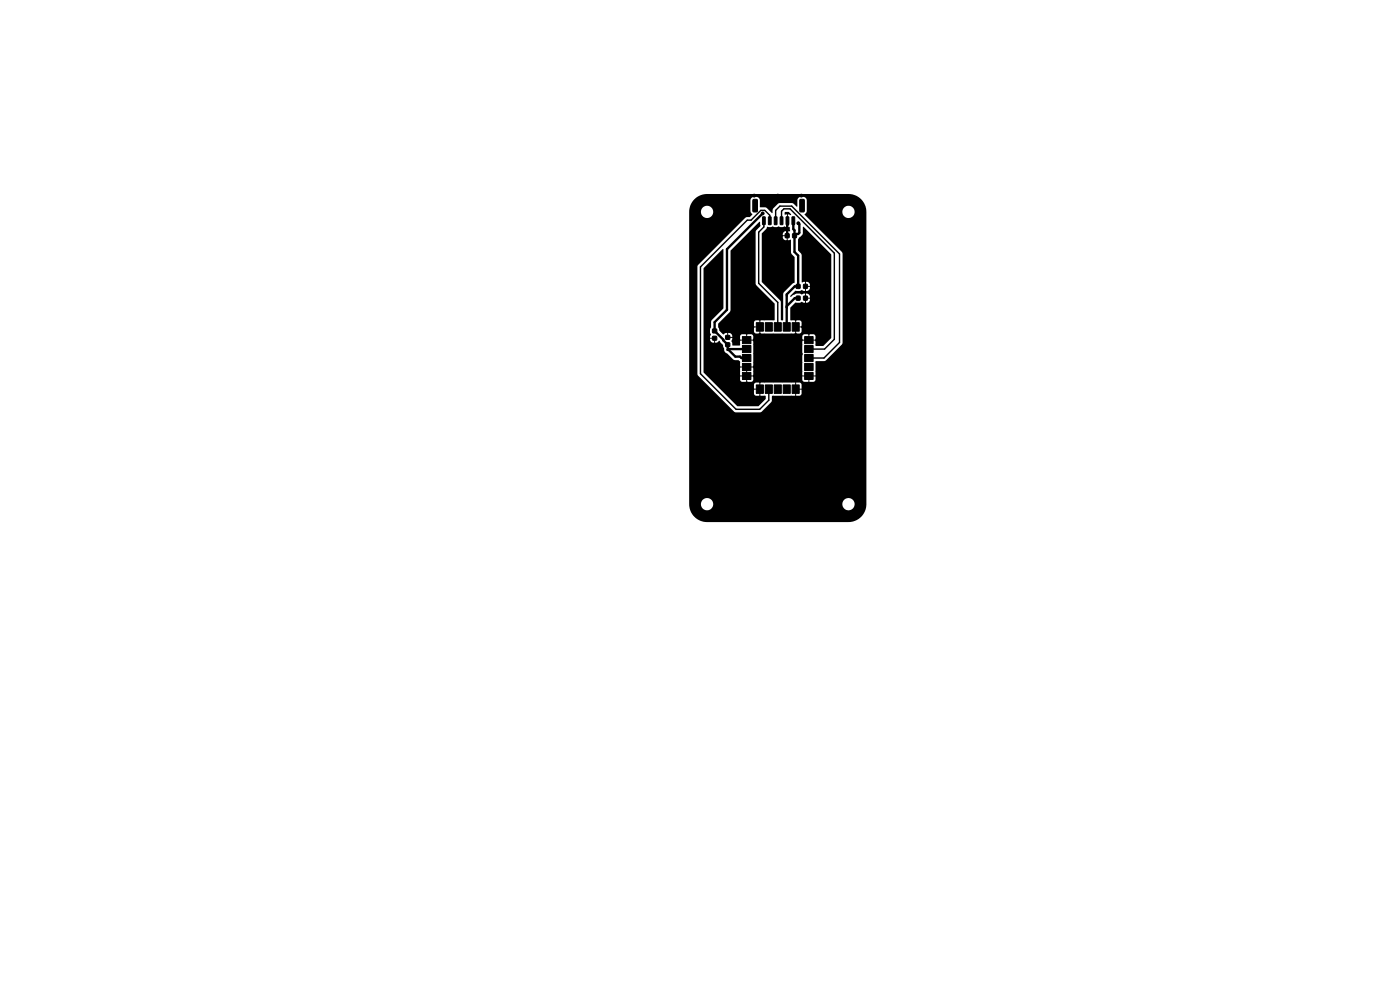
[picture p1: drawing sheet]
<svg xmlns="http://www.w3.org/2000/svg" width="297mm" height="210mm" viewBox="0 0 297 210" stroke-linecap="round" stroke-linejoin="round" font-family="sans-serif">
<g fill="#000" stroke="#000" stroke-width=".21">
<path d="M159.8 42.3h.6l.3 .1v2.3l-.2 .3h-.6l-.2-.2zM161.8 46l.5 .1v1.6l-.5-.1zM163 46l.6 .1-.1 1.6-.5-.1zM164.3 46l.5 .1v1.6l-.5-.1zM165.5 46l.6 .1-.1 1.6-.5-.1zM166.8 46l.5 .1v1.6l-.5-.1zM166.6 49.6h.8v.8h-.8zM168 46l.6 .1-.1 1.6-.5-.1zM168.2 49.6h.7v.8h-.7zM169.7 42.3h.7l.2 .1v2.3l-.1 .3h-.6l-.2-.2zM151.2 71.4h.8v.7h-.8zM151.2 69.8h.8v.8h-.8z"/>
<path d="M154 71.2h.8v.8h-.8zM154 72.7h.8v.8h-.8zM157.5 71.4h1.8v1.5h-1.8zM157.5 73.3h1.8v1.5h-1.8zM157.5 75.2h1.8v1.5h-1.8zM157.5 77.1h1.8v1.5h-1.8zM160.5 68.5h1.5v1.8h-1.5zM162.4 68.5h1.4v1.8h-1.4zM164.3 68.5h1.4v1.8h-1.4zM166.1 68.5h1.5v1.8h-1.5zM168 68.5h1.5v1.8h-1.5zM168.9 62.8h.8v.9h-.8z"/>
<path d="M168.9 60.3h.8v.9h-.8zM170.7 77.1h1.8v1.5h-1.8zM170.7 75.2h1.8v1.5h-1.8zM170.7 73.3h1.8v1.5h-1.8zM170.7 71.4h1.8v1.5h-1.8zM170.5 62.8h.8v.9h-.8zM170.5 60.3h.8v.9h-.8zM157.5 79h1.8v1.5h-1.8zM160.5 81.7h1.5v1.8h-1.5zM162.4 81.7h1.4v1.8h-1.4zM164.3 81.7h1.4v1.8h-1.4zM166.1 81.7h1.5v1.8h-1.5z"/>
<path d="M168 81.7h1.5v1.8h-1.5zM170.7 79h1.8v1.5h-1.8z"/>
<circle cx="147" cy="50" r=".3"/>
<circle cx="147" cy="45" r=".3"/>
<circle cx="147" cy="55" r=".3"/>
<circle cx="150" cy="42" r=".3"/>
<circle cx="155" cy="42" r=".3"/>
<circle cx="160" cy="41.5" r=".3"/>
<circle cx="161.8" cy="45.3" r=".3"/>
<circle cx="165" cy="41.5" r=".3"/>
<circle cx="165.6" cy="50" r=".3"/>
<circle cx="167" cy="51.4" r=".3"/>
<circle cx="169.4" cy="47.4" r=".3"/>
<circle cx="170" cy="41.5" r=".3"/>
<circle cx="170.9" cy="59.3" r=".3"/>
<circle cx="175" cy="42" r=".3"/>
<circle cx="180" cy="42" r=".3"/>
<circle cx="183" cy="45" r=".3"/>
<circle cx="183" cy="50" r=".3"/>
<circle cx="183" cy="55" r=".3"/>
<circle cx="147" cy="70" r=".3"/>
<circle cx="147" cy="65" r=".3"/>
<circle cx="147" cy="75" r=".3"/>
<circle cx="147" cy="60" r=".3"/>
<circle cx="150.2" cy="71.8" r=".3"/>
<circle cx="151.6" cy="73.2" r=".3"/>
<circle cx="153.5" cy="78.7" r=".3"/>
<circle cx="154.2" cy="69.3" r=".3"/>
<circle cx="154.7" cy="76.8" r=".3"/>
<circle cx="154.9" cy="78.9" r=".3"/>
<circle cx="156.1" cy="67.4" r=".3"/>
<circle cx="156.2" cy="70.2" r=".3"/>
<circle cx="156.6" cy="79.7" r=".3"/>
<circle cx="156.6" cy="72.1" r=".3"/>
<circle cx="156.6" cy="77.9" r=".3"/>
<circle cx="158.4" cy="70.6" r=".3"/>
<circle cx="159" cy="66.9" r=".3"/>
<circle cx="159.6" cy="69.4" r=".3"/>
<circle cx="160.1" cy="72.1" r=".3"/>
<circle cx="160.2" cy="77.8" r=".3"/>
<circle cx="160.2" cy="79.7" r=".3"/>
<circle cx="161.2" cy="65.7" r=".3"/>
<circle cx="161.2" cy="67.6" r=".3"/>
<circle cx="161.2" cy="71.1" r=".3"/>
<circle cx="162" cy="77.1" r=".3"/>
<circle cx="162.1" cy="74" r=".3"/>
<circle cx="163.3" cy="67.1" r=".3"/>
<circle cx="163.3" cy="65.7" r=".3"/>
<circle cx="164" cy="75.9" r=".3"/>
<circle cx="164.1" cy="71.7" r=".3"/>
<circle cx="165.2" cy="78.3" r=".3"/>
<circle cx="166.6" cy="72.9" r=".3"/>
<circle cx="167.2" cy="76.9" r=".3"/>
<circle cx="168.5" cy="65.9" r=".3"/>
<circle cx="168.8" cy="67.6" r=".3"/>
<circle cx="168.8" cy="71.1" r=".3"/>
<circle cx="169.7" cy="79.8" r=".3"/>
<circle cx="169.9" cy="75.1" r=".3"/>
<circle cx="169.9" cy="72.1" r=".3"/>
<circle cx="170.4" cy="69.4" r=".3"/>
<circle cx="170.7" cy="65.7" r=".3"/>
<circle cx="171.6" cy="70.6" r=".3"/>
<circle cx="172.3" cy="63.3" r=".3"/>
<circle cx="172.3" cy="60.8" r=".3"/>
<circle cx="172.5" cy="66.8" r=".3"/>
<circle cx="173.3" cy="72.1" r=".3"/>
<circle cx="173.5" cy="79.7" r=".3"/>
<circle cx="173.6" cy="77.2" r=".3"/>
<circle cx="173.9" cy="70" r=".3"/>
<circle cx="174.6" cy="66.1" r=".3"/>
<circle cx="174.7" cy="67.8" r=".3"/>
<circle cx="175" cy="79.3" r=".3"/>
<circle cx="175.3" cy="71.1" r=".3"/>
<circle cx="183" cy="70" r=".3"/>
<circle cx="183" cy="65" r=".3"/>
<circle cx="183" cy="75" r=".3"/>
<circle cx="183" cy="60" r=".3"/>
<circle cx="147" cy="95" r=".3"/>
<circle cx="147" cy="85" r=".3"/>
<circle cx="147" cy="90" r=".3"/>
<circle cx="147" cy="80" r=".3"/>
<circle cx="153.1" cy="82" r=".3"/>
<circle cx="154.9" cy="81.1" r=".3"/>
<circle cx="156.2" cy="83.1" r=".3"/>
<circle cx="157.1" cy="85.4" r=".3"/>
<circle cx="158.4" cy="81.3" r=".3"/>
<circle cx="159.5" cy="84.8" r=".3"/>
<circle cx="159.6" cy="82.6" r=".3"/>
<circle cx="161.2" cy="84.4" r=".3"/>
<circle cx="161.2" cy="80.8" r=".3"/>
<circle cx="164.2" cy="86.3" r=".3"/>
<circle cx="165.8" cy="85" r=".3"/>
<circle cx="168.7" cy="84.5" r=".3"/>
<circle cx="169" cy="86.2" r=".3"/>
<circle cx="170.6" cy="82.6" r=".3"/>
<circle cx="171.6" cy="81.5" r=".3"/>
<circle cx="171.9" cy="86.2" r=".3"/>
<circle cx="173.8" cy="82.5" r=".3"/>
<circle cx="174.2" cy="84.7" r=".3"/>
<circle cx="175.4" cy="81.7" r=".3"/>
<circle cx="183" cy="85" r=".3"/>
<circle cx="183" cy="80" r=".3"/>
<circle cx="183" cy="95" r=".3"/>
<circle cx="183" cy="90" r=".3"/>
<circle cx="147" cy="105" r=".3"/>
<circle cx="147" cy="100" r=".3"/>
<circle cx="150" cy="110" r=".3"/>
<circle cx="155" cy="110" r=".3"/>
<circle cx="160" cy="110" r=".3"/>
<circle cx="165" cy="110" r=".3"/>
<circle cx="170" cy="110" r=".3"/>
<circle cx="175" cy="110" r=".3"/>
<circle cx="180" cy="110" r=".3"/>
<circle cx="183" cy="100" r=".3"/>
<circle cx="183" cy="105" r=".3"/>
</g>
<path d="M162.2 47l-.2-.2v1.4l-1.1 1.1v10.8l4.1 4.1v5.2M163.3 46.8v-1.1l-1.1-1.1h-.8l-2.1 2.1h-.8l-9.9 9.9v22.7l7.5 7.5h5.1l1.9-1.9v-2.3M164.5 46.8v-2.2l1-.9h2.5l10.1 10.2v18.8l-3.3 3.3h-3.2M165.8 46.8v-2l.5-.5h1.3l9.4 9.4v18.3l-2.1 2.1h-3.3" fill="none" stroke="#000" stroke-width=".3"/>
<path d="M161.8 45.3l-7.6 7.6v12.8l-2.6 2.7v1.8l2.8 2.9v1.1M167.1 46.8l-.1 3.2M168.3 46.8v1.8l.2 .3v4.6l.8 .7v6.6h-.7l-1.7 1.7v6.9M169.4 47.4l.2 .2v1.8l-.3 .2h-.4l-.4 .4M154.4 74.2h.2l1.4 1.5h1l.3 .3h1.1M158.4 74.1h-3.9l-.1 .1M169.3 63.3h-.7l-1.7 1.7" fill="none" stroke="#000" stroke-width=".5"/>
<path d="M168.8 84.9l-.1 .1M170.7 82.5l-.1 .1" fill="none" stroke="#000" stroke-width=".21"/>
<path d="M162.7 48.1l.9 .1 .3-.2 .9 .2 .4-.2 .8 .2 .4-.2 .5 .2v-2.7h-.4v-.4l.1-.1h.7l.5 .5-.1 .1-.6-.1v2.7h.4l.1 .8h-.5v2l.7-.1v2.8l.8 .9v5.3l-.5 .3-1.9 2-.1 5.7-.2 .1-.2-.1-.1-4.1-4-4v-9.7h4.4a.75 .75 0 0 0 .9 .9v-.9h-5.3v-.4h4.4v.2h.9v-.9a.73 .73 0 0 0-.9 .7h-4.4v-.2l1-.9zM147.3 42.3a3.8 3.8 0 0 1 2.7-1.1h30a3.8 3.8 0 0 1 3.8 3.8v62a3.8 3.8 0 0 1-3.8 3.7h-30a3.8 3.8 0 0 1-3.8-3.9h2.5v.3a1.3 1.3 0 0 0 1.4 1.2 1.3 1.3 0 0 0 1.2-1.5h27.4v.3a1.3 1.3 0 0 0 2 1 1.3 1.3 0 0 0 0-2.3 1.3 1.3 0 0 0-2 1h-27.4v-.2a1.3 1.3 0 0 0-1.4-1 1.3 1.3 0 0 0-1.2 1.2h-2.5v-50.2h1.7l.1 22.9 7.7 7.8 .4 .2 5.4-.1 2.1-2.1 .2-1.3h4.9v-1.3h.2v1.3l.9-.1 .2-.3 .1-.9h-1.4v-1.5h.2v1.3h1.2l-.1-1.1-.4-.2h-8.3v2.8h1.1v.7l-1.5 1.5h-4.4l-2.8-2.7h6.2l.3 .4 .9 .1v-1.3h-1.2v.8h-6.2l-1.9-1.9h8.1v.9h1.2v-1.3h-.9l-.3 .4h-8.1l-1-1.1h6.2l.4 .5h.9v-1.1h.2v1.1h.9l.4-.5h10.4l.4 .5h.9v-1.1h.2v1.1h.9l.4-.5v-.6h-2.8v.6h-10.4v-.6h-2.8v.6h-6.2l-1.5-1.5v-.4h7.7v1.1h1.3v-1.7h.2v1.7h1.3v-1.7h-2.8v.6h-7.7v-6.7h1.3v.1a.74 .74 0 0 0 .9 .7v-.8h-2.2v-15l4.1-4.1 .1 .1v12.5l-2.6 2.6-.1 1.4-.2 .5v.7l.2 .4-.2 .7h1l.1 .1v.9l.5-.1 .4-.3 .2 .3a1.14 1.14 0 0 1 .7 1.1l.3 1 1.7 1.5 .4 .2h.7l.4 .3v1.1h2.8v-5.5h-2.8v1h-1.6l-.3-.9 .2-.7h-.9l-.1-.2v-.9h.2v.9l2.5-.1v.7h1.3v-1.2h.2v1.2h1.3v-.7h10.4v.7h1.3v-1.2h.2v1.2h1.3l-.1-.9-.4-.3h-1.9l-.4 .5h-10.4l-.4-.5h-1.9l-.4 .1-.1 .4h-1.7a1.07 1.07 0 0 0-1.8-.4l-.7-.7h7.1l.3 .4 .9 .1v-1.3h-1.2v.8h-7.1l-.4-.9v-.7l.2-.3h7.3v.9h1.2v-1.3h-.9l-.3 .4h-7.3l2.2-2.2 .2-.4v-12.7l6.1-6.1 .2 .9-.9 .9-.1 .4v11l.1 .3 3.9 4v3.4l-3 .1v2.8h7.4v-1.3h.2v1.3l1-.2 .2-1.1h-1.4v-1.5h.2v1.3h1.2l-.2-1.2-.3-.1h-1.8l-.1-.1v-2.7l1.1-1h1.1a.41 .41 0 0 1 .6 0h.3v-.8h.2v.8h.1a.74 .74 0 0 0 .7-.8h-1v-1.1h.2v.9h.8a1.07 1.07 0 0 0-1.7-.7l-.4-.2h-.7l-1.3 .6v-.2l1-1h1a.63 .63 0 0 1 .9 0h.2v-.8h.2v.8a.75 .75 0 0 0 .8-.8h-1v-1.1h.2v.9h.8a1.09 1.09 0 0 0-1.7-.8v-5.7l-.2-.5-.6-.6v-2.3l.2-.4 .7-.7 .1-1.5 .2-.1 5.8 5.9v17.7l-1.7 1.7h-1.6v-1.1h-2.8v7.4h2.8v-3.1l2.1-.1 3.6-3.7 .1-19-.2-.3-7.9-8.1 .4-.6h7.6v.3a1.3 1.3 0 0 0 2 1 1.3 1.3 0 0 0 0-2.3 1.3 1.3 0 0 0-2 1h-7.6v-2.6l-.4-.4h-.9l-.6 .4-.1 1.7-1.1-.8h-2.7l-1.3 1.1-.2 1-1.2-1.2-1.4-.1v-1.5l-.3-.5-.4-.1h-.9l-.4 .7v2.4l.4 .6-.6 .5-.9 .2-10 10-.2 .4h-1.7v-11.8h2.5v.3a1.3 1.3 0 0 0 2 1 1.3 1.3 0 0 0 0-2.3 1.3 1.3 0 0 0-2 1h-2.5v-.2a3.8 3.8 0 0 1 1.1-2.3z" fill="#000"/>
</svg>
